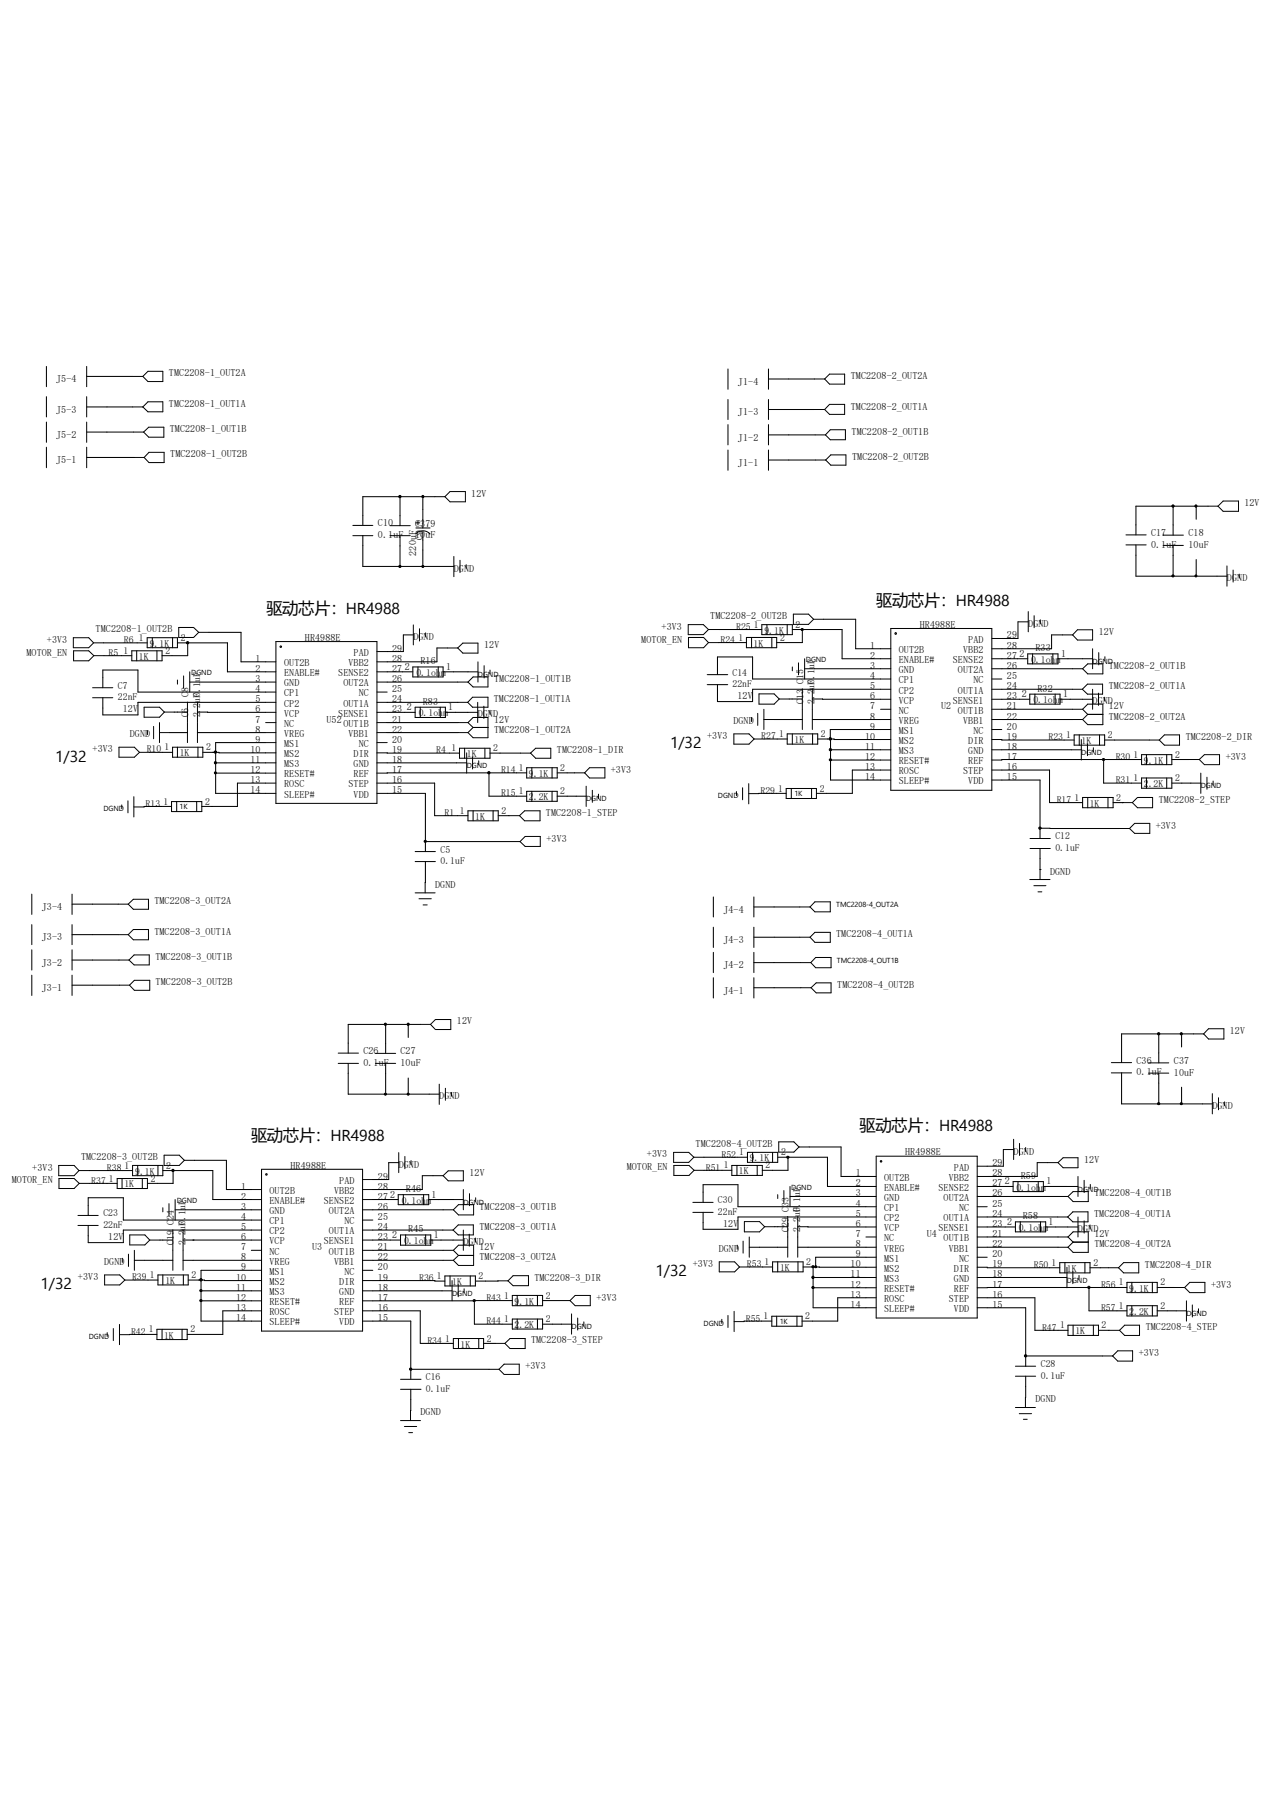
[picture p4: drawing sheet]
<svg xmlns="http://www.w3.org/2000/svg" width="210mm" height="297mm" viewBox="0 0 210 297" stroke-linecap="round" stroke-linejoin="round" font-family="sans-serif">
<defs><g id="words">
<g font-size="2.7">
<text x="44" y="101.4">驱动芯片：HR4988</text>
<text x="144.7" y="100">驱动芯片：HR4988</text>
<text x="41.4" y="188.4">驱动芯片：HR4988</text>
<text x="141.9" y="186.7">驱动芯片：HR4988</text>
</g>
<g font-size="2.6">
<text x="9.1" y="125.7">1/32</text>
<text x="110.6" y="123.6">1/32</text>
<text x="6.7" y="212.9">1/32</text>
<text x="108.2" y="210.7">1/32</text>
</g>
<g font-size="1.7">
<text x="9.3" y="63.1">J5-4</text>
<text x="27.9" y="62.1">TMC2208-1_OUT2A</text>
<text x="121.8" y="63.5">J1-4</text>
<text x="140.5" y="62.6">TMC2208-2_OUT2A</text>
<text x="9.3" y="68.1">J5-3</text>
<text x="27.9" y="67.2">TMC2208-1_OUT1A</text>
<text x="28" y="71.3">TMC2208-1_OUT1B</text>
<text x="121.8" y="68.5">J1-3</text>
<text x="140.5" y="67.6">TMC2208-2_OUT1A</text>
<text x="140.6" y="71.8">TMC2208-2_OUT1B</text>
<text x="9.3" y="76.5">J5-1</text>
<text x="9.3" y="72.3">J5-2</text>
<text x="28.1" y="75.5">TMC2208-1_OUT2B</text>
<text x="121.8" y="76.9">J1-1</text>
<text x="121.8" y="72.7">J1-2</text>
<text x="140.7" y="75.9">TMC2208-2_OUT2B</text>
<text x="77.8" y="82">12V</text>
<text x="205.4" y="83.6">12V</text>
<text x="62.4" y="86.9">C10</text>
<text x="62.4" y="88.9">0.1uF</text>
<text x="68.5" y="87">C379</text>
<text x="68.5" y="88.9">10uF</text>
<text x="69.8" y="89.2" transform="rotate(-90 69.8 89.2)">C9</text>
<text x="190" y="88.5">C17</text>
<text x="196.2" y="88.5">C18</text>
<text x="68.7" y="91.7" transform="rotate(-90 68.7 91.7)">220uF</text>
<text x="74.9" y="94.4">DGND</text>
<text x="190" y="90.4">0.1uF</text>
<text x="196.2" y="90.5">10uF</text>
<text x="202.6" y="95.9">DGND</text>
<text x="7.7" y="106.1">+3V3</text>
<text x="15.8" y="104.4">TMC2208-1_OUT2B</text>
<text x="50.3" y="105.8">HR4988E</text>
<text x="64.7" y="107.6">29</text>
<text x="68.2" y="105.7">DGND</text>
<text x="79.9" y="107">12V</text>
<text x="105.9" y="106.1">MOTOR_EN</text>
<text x="109.2" y="103.9">+3V3</text>
<text x="117.3" y="102.2">TMC2208-2_OUT2B</text>
<text x="143.7" y="107.1">1</text>
<text x="148.4" y="107.8">OUT2B</text>
<text x="151.8" y="103.6">HR4988E</text>
<text x="159" y="107.8">VBB2</text>
<text x="159.9" y="106.1">PAD</text>
<text x="166.2" y="107.1">28</text>
<text x="166.2" y="105.4">29</text>
<text x="169.8" y="103.5">DGND</text>
<text x="170.9" y="107.5">R33</text>
<text x="181.4" y="104.8">12V</text>
<text x="4.4" y="108.2">MOTOR_EN</text>
<text x="42.2" y="109.3">1</text>
<text x="42.2" y="110.9">2</text>
<text x="42.2" y="112.6">3</text>
<text x="46.9" y="110">OUT2B</text>
<text x="46.9" y="111.6">ENABLE#</text>
<text x="46.9" y="113.3">GND</text>
<text x="55.8" y="111.6">SENSE2</text>
<text x="56.7" y="113.3">OUT2A</text>
<text x="57.5" y="110">VBB2</text>
<text x="58.4" y="108.3">PAD</text>
<text x="64.7" y="112.6">26</text>
<text x="64.7" y="110.9">27</text>
<text x="64.7" y="109.3">28</text>
<text x="66.8" y="110.6">2</text>
<text x="69.4" y="109.6">R16</text>
<text x="73.7" y="110.6">1</text>
<text x="81.6" y="112.6">TMC2208-1_OUT1B</text>
<text x="143.7" y="108.8">2</text>
<text x="143.7" y="110.4">3</text>
<text x="143.7" y="112.1">4</text>
<text x="143.7" y="113.8">5</text>
<text x="148.4" y="109.5">ENABLE#</text>
<text x="148.4" y="111.1">GND</text>
<text x="148.4" y="112.8">CP1</text>
<text x="157.3" y="109.5">SENSE2</text>
<text x="158.2" y="111.1">OUT2A</text>
<text x="160.7" y="112.8">NC</text>
<text x="166.2" y="113.8">24</text>
<text x="166.2" y="112.1">25</text>
<text x="166.2" y="110.4">26</text>
<text x="166.2" y="108.8">27</text>
<text x="168.3" y="108.4">2</text>
<text x="175.2" y="108.4">1</text>
<text x="183" y="113.8">TMC2208-2_OUT1A</text>
<text x="183" y="110.4">TMC2208-2_OUT1B</text>
<text x="20.3" y="117.6">12V</text>
<text x="42.2" y="114.3">4</text>
<text x="42.2" y="116">5</text>
<text x="42.2" y="117.6">6</text>
<text x="42.2" y="119.3">7</text>
<text x="46.9" y="115">CP1</text>
<text x="46.9" y="116.7">CP2</text>
<text x="46.9" y="118.3">VCP</text>
<text x="53.9" y="119.3">U52</text>
<text x="55.8" y="118.3">SENSE1</text>
<text x="56.7" y="116.7">OUT1A</text>
<text x="59.2" y="115">NC</text>
<text x="64.7" y="119.3">21</text>
<text x="64.7" y="117.6">23</text>
<text x="64.7" y="116">24</text>
<text x="64.7" y="114.3">25</text>
<text x="67.2" y="117.3">2</text>
<text x="69.8" y="116.3">R83</text>
<text x="74" y="117.3">1</text>
<text x="78.9" y="118.4">DGND</text>
<text x="81.5" y="116">TMC2208-1_OUT1A</text>
<text x="81.6" y="119.3">12V</text>
<text x="121.1" y="119.5">DGND</text>
<text x="121.8" y="115.4">12V</text>
<text x="143.7" y="115.4">6</text>
<text x="143.7" y="117.1">7</text>
<text x="143.7" y="118.8">8</text>
<text x="148.4" y="114.5">CP2</text>
<text x="148.4" y="116.2">VCP</text>
<text x="148.4" y="117.8">NC</text>
<text x="148.4" y="119.5">VREG</text>
<text x="155.4" y="117.1">U2</text>
<text x="157.3" y="116.2">SENSE1</text>
<text x="158.2" y="117.8">OUT1B</text>
<text x="158.2" y="114.5">OUT1A</text>
<text x="159" y="119.5">VBB1</text>
<text x="166.2" y="118.8">22</text>
<text x="166.2" y="117.1">21</text>
<text x="166.2" y="115.4">23</text>
<text x="168.7" y="115.1">2</text>
<text x="171.3" y="114.2">R32</text>
<text x="175.5" y="115.1">1</text>
<text x="180.4" y="116.2">DGND</text>
<text x="183" y="118.8">TMC2208-2_OUT2A</text>
<text x="183" y="117.1">12V</text>
<text x="15.3" y="124.2">+3V3</text>
<text x="21.4" y="121.6">DGND</text>
<text x="41.4" y="124.3">10</text>
<text x="41.4" y="125.9">11</text>
<text x="42.2" y="120.9">8</text>
<text x="42.2" y="122.6">9</text>
<text x="46.9" y="120">NC</text>
<text x="46.9" y="121.7">VREG</text>
<text x="46.9" y="123.3">MS1</text>
<text x="46.9" y="125">MS2</text>
<text x="56.7" y="120">OUT1B</text>
<text x="57.5" y="121.7">VBB1</text>
<text x="58.4" y="125">DIR</text>
<text x="59.2" y="123.3">NC</text>
<text x="64.7" y="125.9">18</text>
<text x="64.7" y="124.3">19</text>
<text x="64.7" y="122.6">20</text>
<text x="64.7" y="120.9">22</text>
<text x="81.6" y="120.9">TMC2208-1_OUT2A</text>
<text x="91.9" y="124.3">TMC2208-1_DIR</text>
<text x="116.8" y="122">+3V3</text>
<text x="142.8" y="122.1">10</text>
<text x="142.8" y="123.8">11</text>
<text x="142.8" y="125.5">12</text>
<text x="143.7" y="120.4">9</text>
<text x="148.4" y="121.2">MS1</text>
<text x="148.4" y="122.8">MS2</text>
<text x="148.4" y="124.5">MS3</text>
<text x="159.9" y="124.5">GND</text>
<text x="159.9" y="122.8">DIR</text>
<text x="160.7" y="121.2">NC</text>
<text x="166.2" y="125.5">17</text>
<text x="166.2" y="123.8">18</text>
<text x="166.2" y="122.1">19</text>
<text x="166.2" y="120.4">20</text>
<text x="195.7" y="122.2">TMC2208-2_DIR</text>
<text x="202.4" y="125.4">+3V3</text>
<text x="41.4" y="127.6">12</text>
<text x="41.4" y="129.3">13</text>
<text x="41.4" y="131">14</text>
<text x="46.9" y="126.7">MS3</text>
<text x="46.9" y="128.4">RESET#</text>
<text x="46.9" y="130">ROSC</text>
<text x="46.9" y="131.7">SLEEP#</text>
<text x="57.5" y="130">STEP</text>
<text x="58.4" y="131.7">VDD</text>
<text x="58.4" y="128.4">REF</text>
<text x="58.4" y="126.7">GND</text>
<text x="64.7" y="131">15</text>
<text x="64.7" y="129.3">16</text>
<text x="64.7" y="127.6">17</text>
<text x="100.8" y="127.6">+3V3</text>
<text x="142.8" y="127.1">13</text>
<text x="142.8" y="128.8">14</text>
<text x="148.4" y="126.2">RESET#</text>
<text x="148.4" y="127.8">ROSC</text>
<text x="148.4" y="129.5">SLEEP#</text>
<text x="159" y="127.8">STEP</text>
<text x="159.9" y="129.5">VDD</text>
<text x="159.9" y="126.2">REF</text>
<text x="166.2" y="128.8">15</text>
<text x="166.2" y="127.1">16</text>
<text x="90.1" y="134.7">TMC2208-1_STEP</text>
<text x="190.8" y="136.8">+3V3</text>
<text x="191.3" y="132.5">TMC2208-2_STEP</text>
<text x="90.2" y="138.9">+3V3</text>
<text x="25.5" y="149.3">TMC2208-3_OUT2A</text>
<text x="71.8" y="146.6">DGND</text>
<text x="173.4" y="144.4">DGND</text>
<text x="6.9" y="155.2">J3-3</text>
<text x="6.9" y="150.2">J3-4</text>
<text x="25.5" y="154.3">TMC2208-3_OUT1A</text>
<text x="119.4" y="155.7">J4-3</text>
<text x="119.4" y="150.7">J4-4</text>
<text x="138" y="154.7">TMC2208-4_OUT1A</text>
<text x="6.9" y="159.4">J3-2</text>
<text x="25.7" y="158.5">TMC2208-3_OUT1B</text>
<text x="119.4" y="159.9">J4-2</text>
<text x="6.9" y="163.6">J3-1</text>
<text x="25.7" y="162.6">TMC2208-3_OUT2B</text>
<text x="119.4" y="164">J4-1</text>
<text x="138.2" y="163.1">TMC2208-4_OUT2B</text>
<text x="75.4" y="169.1">12V</text>
<text x="203" y="170.7">12V</text>
<text x="60" y="174">C26</text>
<text x="60" y="176">0.1uF</text>
<text x="66.1" y="174.1">C27</text>
<text x="66.1" y="176">10uF</text>
<text x="187.6" y="175.6">C36</text>
<text x="187.6" y="177.5">0.1uF</text>
<text x="193.8" y="175.6">C37</text>
<text x="193.8" y="177.6">10uF</text>
<text x="72.5" y="181.5">DGND</text>
<text x="200.2" y="183">DGND</text>
<text x="13.4" y="191.6">TMC2208-3_OUT2B</text>
<text x="106.8" y="191.1">+3V3</text>
<text x="114.9" y="189.4">TMC2208-4_OUT2B</text>
<text x="149.4" y="190.8">HR4988E</text>
<text x="167.3" y="190.6">DGND</text>
<text x="179" y="191.9">12V</text>
<text x="1.9" y="195.4">MOTOR_EN</text>
<text x="5.3" y="193.3">+3V3</text>
<text x="39.8" y="196.4">1</text>
<text x="44.5" y="197.1">OUT2B</text>
<text x="48" y="192.9">HR4988E</text>
<text x="55.2" y="197.1">VBB2</text>
<text x="56" y="195.5">PAD</text>
<text x="62.4" y="196.4">28</text>
<text x="62.4" y="194.7">29</text>
<text x="64.4" y="197.7">2</text>
<text x="65.8" y="192.8">DGND</text>
<text x="67" y="196.8">R46</text>
<text x="71.2" y="197.7">1</text>
<text x="77.5" y="194.1">12V</text>
<text x="103.5" y="193.2">MOTOR_EN</text>
<text x="141.3" y="194.2">1</text>
<text x="141.3" y="195.9">2</text>
<text x="141.3" y="197.5">3</text>
<text x="146" y="194.9">OUT2B</text>
<text x="146" y="196.6">ENABLE#</text>
<text x="154.9" y="196.6">SENSE2</text>
<text x="156.6" y="194.9">VBB2</text>
<text x="157.5" y="193.3">PAD</text>
<text x="163.8" y="197.5">26</text>
<text x="163.8" y="195.9">27</text>
<text x="163.8" y="194.2">28</text>
<text x="163.8" y="192.5">29</text>
<text x="165.9" y="195.5">2</text>
<text x="168.5" y="194.6">R59</text>
<text x="172.8" y="195.5">1</text>
<text x="180.7" y="197.5">TMC2208-4_OUT1B</text>
<text x="39.8" y="198">2</text>
<text x="39.8" y="199.7">3</text>
<text x="39.8" y="201.4">4</text>
<text x="39.8" y="203.1">5</text>
<text x="44.5" y="198.8">ENABLE#</text>
<text x="44.5" y="200.4">GND</text>
<text x="44.5" y="202.1">CP1</text>
<text x="44.5" y="203.8">CP2</text>
<text x="53.5" y="198.8">SENSE2</text>
<text x="54.3" y="203.8">OUT1A</text>
<text x="54.3" y="200.4">OUT2A</text>
<text x="56.9" y="202.1">NC</text>
<text x="62.4" y="203.1">24</text>
<text x="62.4" y="201.4">25</text>
<text x="62.4" y="199.7">26</text>
<text x="62.4" y="198">27</text>
<text x="67.4" y="203.5">R45</text>
<text x="79.2" y="203.1">TMC2208-3_OUT1A</text>
<text x="79.2" y="199.7">TMC2208-3_OUT1B</text>
<text x="119.4" y="202.5">12V</text>
<text x="141.3" y="199.2">4</text>
<text x="141.3" y="200.9">5</text>
<text x="141.3" y="202.6">6</text>
<text x="146" y="198.2">GND</text>
<text x="146" y="199.9">CP1</text>
<text x="146" y="201.6">CP2</text>
<text x="146" y="203.3">VCP</text>
<text x="154.9" y="203.3">SENSE1</text>
<text x="155.8" y="201.6">OUT1A</text>
<text x="155.8" y="198.2">OUT2A</text>
<text x="158.3" y="199.9">NC</text>
<text x="163.8" y="202.6">23</text>
<text x="163.8" y="200.9">24</text>
<text x="163.8" y="199.2">25</text>
<text x="166.3" y="202.2">2</text>
<text x="168.9" y="201.3">R58</text>
<text x="173.1" y="202.2">1</text>
<text x="178" y="203.4">DGND</text>
<text x="180.6" y="200.9">TMC2208-4_OUT1A</text>
<text x="17.2" y="208.8">DGND</text>
<text x="17.9" y="204.7">12V</text>
<text x="39.8" y="204.7">6</text>
<text x="39.8" y="206.4">7</text>
<text x="39.8" y="208.1">8</text>
<text x="39.8" y="209.7">9</text>
<text x="44.5" y="205.4">VCP</text>
<text x="44.5" y="207.1">NC</text>
<text x="44.5" y="208.8">VREG</text>
<text x="51.5" y="206.4">U3</text>
<text x="53.5" y="205.4">SENSE1</text>
<text x="54.3" y="207.1">OUT1B</text>
<text x="55.2" y="208.8">VBB1</text>
<text x="62.4" y="209.7">20</text>
<text x="62.4" y="208.1">22</text>
<text x="62.4" y="206.4">21</text>
<text x="62.4" y="204.7">23</text>
<text x="64.8" y="204.4">2</text>
<text x="71.6" y="204.4">1</text>
<text x="76.5" y="205.6">DGND</text>
<text x="79.2" y="208.1">TMC2208-3_OUT2A</text>
<text x="79.2" y="206.4">12V</text>
<text x="114.4" y="209.2">+3V3</text>
<text x="118.7" y="206.6">DGND</text>
<text x="140.4" y="209.2">10</text>
<text x="141.3" y="204.2">7</text>
<text x="141.3" y="205.9">8</text>
<text x="141.3" y="207.6">9</text>
<text x="146" y="204.9">NC</text>
<text x="146" y="206.6">VREG</text>
<text x="146" y="208.3">MS1</text>
<text x="146" y="209.9">MS2</text>
<text x="153" y="204.2">U4</text>
<text x="155.8" y="204.9">OUT1B</text>
<text x="156.6" y="206.6">VBB1</text>
<text x="157.5" y="209.9">DIR</text>
<text x="158.3" y="208.3">NC</text>
<text x="163.8" y="209.2">19</text>
<text x="163.8" y="207.6">20</text>
<text x="163.8" y="205.9">22</text>
<text x="163.8" y="204.2">21</text>
<text x="180.7" y="205.9">TMC2208-4_OUT2A</text>
<text x="180.7" y="204.2">12V</text>
<text x="189" y="209.3">TMC2208-4_DIR</text>
<text x="12.9" y="211.3">+3V3</text>
<text x="39" y="211.4">10</text>
<text x="39" y="213.1">11</text>
<text x="39" y="214.8">12</text>
<text x="44.5" y="210.4">MS1</text>
<text x="44.5" y="212.1">MS2</text>
<text x="44.5" y="213.8">MS3</text>
<text x="44.5" y="215.5">RESET#</text>
<text x="56" y="215.5">REF</text>
<text x="56" y="213.8">GND</text>
<text x="56" y="212.1">DIR</text>
<text x="56.9" y="210.4">NC</text>
<text x="62.4" y="214.8">17</text>
<text x="62.4" y="213.1">18</text>
<text x="62.4" y="211.4">19</text>
<text x="88.2" y="211.5">TMC2208-3_DIR</text>
<text x="98.5" y="214.7">+3V3</text>
<text x="140.4" y="210.9">11</text>
<text x="140.4" y="212.6">12</text>
<text x="140.4" y="214.2">13</text>
<text x="140.4" y="215.9">14</text>
<text x="146" y="211.6">MS3</text>
<text x="146" y="213.3">RESET#</text>
<text x="146" y="215">ROSC</text>
<text x="156.6" y="215">STEP</text>
<text x="157.5" y="213.3">REF</text>
<text x="157.5" y="211.6">GND</text>
<text x="163.8" y="215.9">15</text>
<text x="163.8" y="214.2">16</text>
<text x="163.8" y="212.6">17</text>
<text x="163.8" y="210.9">18</text>
<text x="199.9" y="212.6">+3V3</text>
<text x="39" y="216.4">13</text>
<text x="39" y="218.1">14</text>
<text x="44.5" y="217.1">ROSC</text>
<text x="44.5" y="218.8">SLEEP#</text>
<text x="55.2" y="217.1">STEP</text>
<text x="56" y="218.8">VDD</text>
<text x="62.4" y="218.1">15</text>
<text x="62.4" y="216.4">16</text>
<text x="87.7" y="221.8">TMC2208-3_STEP</text>
<text x="146" y="216.6">SLEEP#</text>
<text x="157.5" y="216.6">VDD</text>
<text x="189.1" y="219.6">TMC2208-4_STEP</text>
<text x="86.7" y="226.1">+3V3</text>
<text x="188" y="223.9">+3V3</text>
<text x="69.4" y="233.7">DGND</text>
<text x="170.9" y="231.5">DGND</text>
</g>
<g font-size="1.6">
<text x="20.4" y="107.9">1</text>
<text x="20.4" y="106.2">R6</text>
<text x="22.9" y="105.8">1</text>
<text x="24.7" y="106.8">9.1K</text>
<text x="27.3" y="107.9">2</text>
<text x="29.8" y="105.8">2</text>
<text x="119" y="106.1">R24</text>
<text x="121.5" y="104">R25</text>
<text x="121.9" y="105.7">1</text>
<text x="124.4" y="106.8">1K</text>
<text x="124.5" y="103.6">1</text>
<text x="126.2" y="104.6">9.1K</text>
<text x="128.8" y="105.7">2</text>
<text x="131.3" y="103.6">2</text>
<text x="17.9" y="108.3">R5</text>
<text x="19.5" y="113.7">C7</text>
<text x="22.9" y="108.9">1K</text>
<text x="68.7" y="111.6">0.1ohm</text>
<text x="120.9" y="111.5">C14</text>
<text x="120.9" y="113.4">22nF</text>
<text x="132.6" y="112.9" transform="rotate(-90 132.6 112.9)">C</text>
<text x="132.6" y="112.1" transform="rotate(-90 132.6 112.1)">15</text>
<text x="134.5" y="112.1" transform="rotate(-90 134.5 112.1)">.1uF</text>
<text x="170.2" y="109.4">0.1ohm</text>
<text x="19.5" y="115.6">22nF</text>
<text x="31.1" y="118.4" transform="rotate(-90 31.1 118.4)">C6</text>
<text x="31.1" y="115.1" transform="rotate(-90 31.1 115.1)">C</text>
<text x="31.1" y="114.3" transform="rotate(-90 31.1 114.3)">8</text>
<text x="33" y="118.4" transform="rotate(-90 33 118.4)">2.2uF0</text>
<text x="33" y="114.3" transform="rotate(-90 33 114.3)">.1uF</text>
<text x="69.1" y="118.3">0.1ohm</text>
<text x="132.6" y="116.2" transform="rotate(-90 132.6 116.2)">C13</text>
<text x="134.5" y="116.2" transform="rotate(-90 134.5 116.2)">2.2uF0</text>
<text x="170.6" y="116.1">0.1ohm</text>
<text x="24.2" y="124.2">R10</text>
<text x="27.1" y="123.9">1</text>
<text x="29.7" y="124.9">1K</text>
<text x="34" y="123.9">2</text>
<text x="72" y="124.4">R4</text>
<text x="74.5" y="124">1</text>
<text x="77.1" y="125">1K</text>
<text x="81.4" y="124">2</text>
<text x="125.7" y="122">R27</text>
<text x="128.7" y="121.7">1</text>
<text x="131.2" y="122.7">1K</text>
<text x="135.5" y="121.7">2</text>
<text x="173.1" y="122.2">R23</text>
<text x="176" y="121.8">1</text>
<text x="178.6" y="122.9">1K</text>
<text x="182.9" y="121.8">2</text>
<text x="184.2" y="125.5">R30</text>
<text x="187.1" y="125.1">1</text>
<text x="194" y="125.1">2</text>
<text x="82.7" y="127.6">R14</text>
<text x="82.7" y="131.5">R15</text>
<text x="85.6" y="127.3">1</text>
<text x="85.6" y="131.1">1</text>
<text x="87.3" y="128.3">9.1K</text>
<text x="92.5" y="127.3">2</text>
<text x="92.5" y="131.1">2</text>
<text x="125.6" y="131">R29</text>
<text x="128.5" y="130.7">1</text>
<text x="135.3" y="130.7">2</text>
<text x="184.2" y="129.3">R31</text>
<text x="187.1" y="128.9">1</text>
<text x="188.8" y="126.1">9.1K</text>
<text x="188.8" y="130">2.2K</text>
<text x="194" y="128.9">2</text>
<text x="24" y="133.2">R13</text>
<text x="27" y="132.8">1</text>
<text x="33.9" y="132.8">2</text>
<text x="73.4" y="134.7">R1</text>
<text x="75.9" y="134.3">1</text>
<text x="78.4" y="135.3">1K</text>
<text x="82.8" y="134.3">2</text>
<text x="87.3" y="132.1">2.2K</text>
<text x="174.5" y="132.5">R17</text>
<text x="177.4" y="132.2">1</text>
<text x="179.9" y="133.2">1K</text>
<text x="184.3" y="132.2">2</text>
<text x="72.7" y="140.8">C5</text>
<text x="72.7" y="142.7">0.1uF</text>
<text x="174.2" y="138.6">C12</text>
<text x="174.2" y="140.5">0.1uF</text>
<text x="119.1" y="191.1">R52</text>
<text x="122" y="190.8">1</text>
<text x="123.8" y="191.7">9.1K</text>
<text x="128.9" y="190.8">2</text>
<text x="15.1" y="195.4">R37</text>
<text x="17.7" y="193.3">R38</text>
<text x="18" y="195.1">1</text>
<text x="20.5" y="196">1K</text>
<text x="20.6" y="192.9">1</text>
<text x="22.3" y="193.9">9.1K</text>
<text x="24.9" y="195.1">2</text>
<text x="27.4" y="192.9">2</text>
<text x="116.5" y="193.3">R51</text>
<text x="119.5" y="192.9">1</text>
<text x="122" y="193.9">1K</text>
<text x="126.4" y="192.9">2</text>
<text x="167.8" y="196.6">0.1ohm</text>
<text x="17.1" y="200.8">C23</text>
<text x="17.1" y="202.7">22nF</text>
<text x="28.7" y="202.2" transform="rotate(-90 28.7 202.2)">C</text>
<text x="28.7" y="201.4" transform="rotate(-90 28.7 201.4)">24</text>
<text x="30.6" y="201.4" transform="rotate(-90 30.6 201.4)">.1uF</text>
<text x="66.3" y="198.7">0.1ohm</text>
<text x="118.5" y="198.7">C30</text>
<text x="118.5" y="200.5">22nF</text>
<text x="130.2" y="203.4" transform="rotate(-90 130.2 203.4)">C29</text>
<text x="130.2" y="200" transform="rotate(-90 130.2 200)">C</text>
<text x="130.2" y="199.2" transform="rotate(-90 130.2 199.2)">33</text>
<text x="132.1" y="203.4" transform="rotate(-90 132.1 203.4)">2.2uF0</text>
<text x="132.1" y="199.2" transform="rotate(-90 132.1 199.2)">.1uF</text>
<text x="168.2" y="203.2">0.1ohm</text>
<text x="28.7" y="205.6" transform="rotate(-90 28.7 205.6)">C19</text>
<text x="30.6" y="205.6" transform="rotate(-90 30.6 205.6)">2.2uF0</text>
<text x="66.7" y="205.4">0.1ohm</text>
<text x="123.3" y="209.2">R53</text>
<text x="126.2" y="208.8">1</text>
<text x="128.8" y="209.8">1K</text>
<text x="133.1" y="208.8">2</text>
<text x="170.7" y="209.3">R50</text>
<text x="173.6" y="209">1</text>
<text x="176.1" y="210">1K</text>
<text x="180.5" y="209">2</text>
<text x="21.8" y="211.3">R39</text>
<text x="24.7" y="211">1</text>
<text x="27.3" y="212">1K</text>
<text x="31.6" y="211">2</text>
<text x="69.2" y="211.5">R36</text>
<text x="72.1" y="211.1">1</text>
<text x="74.7" y="212.2">1K</text>
<text x="79" y="211.1">2</text>
<text x="80.3" y="214.8">R43</text>
<text x="83.2" y="214.4">1</text>
<text x="85" y="215.4">9.1K</text>
<text x="90.1" y="214.4">2</text>
<text x="181.8" y="212.6">R56</text>
<text x="184.7" y="212.2">1</text>
<text x="186.4" y="213.2">9.1K</text>
<text x="191.6" y="212.2">2</text>
<text x="21.6" y="220.3">R42</text>
<text x="24.6" y="220">1</text>
<text x="27.1" y="221">1K</text>
<text x="31.5" y="220">2</text>
<text x="70.6" y="221.8">R34</text>
<text x="73.5" y="221.5">1</text>
<text x="80.3" y="218.6">R44</text>
<text x="80.4" y="221.5">2</text>
<text x="83.2" y="218.2">1</text>
<text x="85" y="219.3">2.2K</text>
<text x="90.1" y="218.2">2</text>
<text x="123.1" y="218.2">R55</text>
<text x="126.1" y="217.8">1</text>
<text x="132.9" y="217.8">2</text>
<text x="172" y="219.7">R47</text>
<text x="175" y="219.3">1</text>
<text x="177.5" y="220.3">1K</text>
<text x="181.8" y="216.5">R57</text>
<text x="181.9" y="219.3">2</text>
<text x="184.7" y="216.1">1</text>
<text x="186.4" y="217.1">2.2K</text>
<text x="191.6" y="216.1">2</text>
<text x="70.3" y="227.9">C16</text>
<text x="76" y="222.5">1K</text>
<text x="171.8" y="225.7">C28</text>
<text x="171.8" y="227.6">0.1uF</text>
<text x="70.3" y="229.8">0.1uF</text>
</g>
<g font-size="1.2">
<text x="31.6" y="111.5">DGND</text>
<text x="78.9" y="111.8">DGND</text>
<text x="133.1" y="109.3">DGND</text>
<text x="180.4" y="109.6">DGND</text>
<text x="178.5" y="124.6">DGND</text>
<text x="77" y="126.8">DGND</text>
<text x="118.5" y="131.7">DGND</text>
<text x="131.1" y="131.4">1K</text>
<text x="198.2" y="130.1">DGND</text>
<text x="17.1" y="133.9">DGND</text>
<text x="29.6" y="133.6">1K</text>
<text x="96.8" y="132.3">DGND</text>
<text x="138" y="149.7">TMC2208-4_OUT2A</text>
<text x="138.2" y="158.9">TMC2208-4_OUT1B</text>
<text x="130.6" y="196.4">DGND</text>
<text x="178" y="196.7">DGND</text>
<text x="29.2" y="198.6">DGND</text>
<text x="76.5" y="198.9">DGND</text>
<text x="74.6" y="213.9">DGND</text>
<text x="176.1" y="211.8">DGND</text>
<text x="14.6" y="221">DGND</text>
<text x="94.4" y="219.4">DGND</text>
<text x="116.2" y="218.9">DGND</text>
<text x="128.7" y="218.5">1K</text>
<text x="195.9" y="217.3">DGND</text>
</g>
</g></defs>
<g fill="none" stroke="#000" stroke-width=".17">
<path d="M7.7 60.5v3.3M7.7 65.5v3.3M7.7 69.7v3.3M7.7 73.8v3.4M14.3 60.5v3.3M14.3 65.5v3.3M14.3 69.7v3.3M14.3 73.8v3.4M14.3 75.5h9.5M14.3 71.3h9.4M14.3 67.2h9.3M14.3 62.1h9.3"/>
<path d="M23.6 67.2l.8-.9h2.5v1.7h-2.5zM23.7 71.3l.9-.8h2.5v1.7h-2.5zM24.4 61.3h2.5v1.7h-2.5l-.8-.9zM24.6 74.7h2.5v1.7h-2.5l-.8-.9zM120.2 60.9v3.4M120.2 66v3.3M120.2 70.1v3.3M120.2 74.3v3.3M126.9 60.9v3.4M126.9 66v3.3M126.9 70.1v3.3M126.9 74.3v3.3"/>
<path d="M126.9 75.9h9.4M126.9 71.8h9.4M126.9 67.6h9.2M126.9 62.6h9.2M136.1 62.6l.8-.8h2.5v1.6h-2.5zM136.9 66.8h2.5v1.6h-2.5l-.8-.8zM137.1 71h2.5v1.6h-2.5l-.8-.8zM137.2 75.1h2.5v1.7h-2.5l-.9-.9zM58.3 86.7h3.3M58.3 88.4h3.3M59.9 88.4v5.1h15M64.4 88.4h3.3"/>
<path d="M64.4 86.8h3.3M66 82v4.8M66 88.4v5.1M68.6 88.1a1.55 1.55 0 0 1 2.4 .1M68.7 87.2h2.3M68.7 86.3h.6M69 86v.7M69.8 82v5.2M69.8 87.8v5.7M73.4 82h-13.5v4.7M73.4 82l.9-.8h2.5v1.6h-2.5zM74.9 91.9v3.3"/>
<path d="M75.9 92.5v2M77 93.2v.7M185.9 88.3h3.3M185.9 90h3.3M187.5 90v5.1h15.1M192 88.3h3.4M192 90h3.4M193.7 83.6v4.7M193.7 90v5.1M197.5 83.6v2.1M197.5 92.4v2.7M201.1 83.6h-13.6v4.7"/>
<path d="M201.1 83.6l.8-.9h2.6v1.7h-2.6zM202.6 93.4v3.4M203.6 94.1v2M204.6 94.8v.6M12.1 105.3h2.5l.9 .8-.9 .8h-2.5zM12.1 107.4h2.5l.9 .8-.9 .9h-2.5zM15.3 113.5h3.3M15.3 115.2h3.3M15.5 106.1h8.8M15.5 108.2h6.3M17 113.5v-2.9h5.8v3.7h22.8M17 115.2v2.8h5.8v-2h22.8"/>
<path d="M21.8 107.4h5v1.7h-5zM22.6 107.4v1.7M23.8 116.8h2.5l.8 .8-.8 .8h-2.5zM24.3 105.3h5v1.6h-5zM25.1 105.3v1.6M25.4 119.9v2.1M25.9 107.4v1.7M26.3 119.3v3.3M27.1 117.6h3.8M28.5 105.3v1.6M29.3 112.3v.6M29.3 106.1h8.2v4.8h8.1"/>
<path d="M29.5 103.6h2.5l.8 .8-.8 .8h-2.5zM30.3 111.6v2M30.9 115.9v3.4M30.9 119.3v3.3M31 106.1h.1M31 106.1v2.1h-4.2M31.3 112.6h14.3M31.3 110.9v3.4M32.6 115.9v3.4M32.6 119.3v3.3M32.6 117.6h13M32.8 104.4h7v4.9h5.8"/>
<path d="M43.9 119.3h1.7M45.6 105.9h16.6v26.7h-16.6zM62.2 117.6h6.3M62.2 110.9h6M62.2 112.6h15.1M62.2 114.3h1.7M62.2 116h15M62.2 119.3h15.1M68.2 110.1h5v1.7h-5zM68.2 104.8h-1.6v2.8h-4.4M68.2 103.2v3.3M68.5 116.8h5v1.6h-5z"/>
<path d="M69 110.1v1.7M69.3 103.8v2M69.4 116.8v1.6M70.3 104.5v.7M72.3 110.1v1.7M72.7 116.8v1.6M73.2 110.9h5.7M73.5 117.6h5.4M75.6 107h-3.5v2.3h-9.9M75.6 107l.8-.8h2.5v1.6h-2.5zM77.3 119.3l.8-.9h2.5v3.4h-2.5l-.8-.9M77.3 119.3l.8 .8"/>
<path d="M78 115.1h2.6v1.7h-2.6l-.8-.8zM78.1 111.8h2.5v1.6h-2.5l-.8-.8zM78.9 116v3.3M78.9 109.3v3.3M79.9 116.6v2M79.9 109.9v2M80.9 110.6v.7M80.9 117.3v.6M113.6 103.1h2.5l.9 .8-.9 .9h-2.5zM113.7 105.2h2.5l.8 .9-.8 .8h-2.5zM116.8 111.4h3.3M116.8 113h3.3"/>
<path d="M117 106.1h6.2M117 103.9h8.8M118.4 111.4v-2.9h5.8v3.6h22.9M118.4 113v2.8h5.8v-2h22.9M123.2 105.2h5v1.7h-5zM124.1 105.2v1.7M124.1 118.4v.7M125.1 117.8v2M125.3 114.6h2.5l.9 .8-.9 .8h-2.5zM125.8 103.1h5v1.7h-5zM126.1 118.8h6.4M126.1 117.1v3.3"/>
<path d="M126.6 103.1v1.7M127.4 105.2v1.7M128.7 115.4h3.8M130 103.1v1.7M130.8 110.1v.6M130.8 103.9h8.2v4.9h8.1M131 101.4h2.5l.8 .8-.8 .9h-2.5zM131.8 109.4v2M132.5 103.9h.1M132.5 103.9v2.2h-4.3M132.5 113.7v6.7M132.8 110.4h14.3"/>
<path d="M132.8 108.8v3.3M134.1 113.7v6.7M134.1 118.8h13M134.1 115.4h13M134.3 102.2h7v4.9h5.8M145.4 117.1h1.7M147.1 103.8h16.6v26.7h-16.6zM163.7 118.8h15M163.7 115.4h6.3M163.7 108.8h6M163.7 110.4h15M163.7 112.1h1.7"/>
<path d="M163.7 113.8h15M163.7 117.1h15M169.7 107.9h5v1.7h-5zM169.8 102.7h-1.7v2.7h-4.4M169.8 101v3.3M170 114.6h5v1.6h-5zM170.5 107.9v1.7M170.7 101.6v2M170.9 114.6v1.6M171.7 102.3v.7M173.8 107.9v1.7M174.2 114.6v1.6"/>
<path d="M174.7 108.8h5.7M175 115.4h5.4M177.1 104.8h-3.5v2.3h-9.9M177.9 104h2.5v1.7h-2.5l-.8-.9zM178.7 113.8l.8-.9h2.5v1.7h-2.5zM178.7 117.1l.9-.9h2.5v3.4h-2.5l-.9-.8M178.7 110.4l.9-.8h2.5v1.7h-2.5zM178.7 117.1l.9 .8M179.6 117.9h2.5M179.6 117.9l-.9 .9M180.4 107.1v3.3M180.4 113.8v3.3"/>
<path d="M181.4 114.4v2.1M181.4 107.7v2.1M182.4 115.1v.6M182.4 108.4v.7M19.6 123.4h2.6l.8 .8-.8 .8h-2.6zM20.1 132.9v.6M21.1 132.2v2M22.1 131.5v3.4M23 124.2h5.5M24.3 120.6v.7M26.3 120.9h4.6M28.3 132.3h5v1.7h-5z"/>
<path d="M28.3 133.1l-6.2 .1M28.5 123.4h5v1.6h-5zM29.2 132.3v1.7M29.3 123.4v1.6M32.5 132.3v1.7M32.6 120.9h13M32.7 123.4v1.6M33.5 124.2l12.1 .1M35.1 124.2h.1M35.6 124.2h.1M35.6 125.9h10M35.6 127.6h10"/>
<path d="M45.6 129.3h-6.4v3.8h-5.9M45.6 122.6h-10v8.4h10M62.2 129.3h9.6v5.4h5.5M62.2 131h8v9.6M62.2 120.9h15.1M62.2 124.3h13.7M62.2 122.6h1.7M62.2 125.9h14.8M70.2 138.9h.1M70.2 138.9h15.7M75.9 123.5h5v1.7h-5zM76.7 123.5v1.7"/>
<path d="M77 124.3v3.3M77.3 133.9h5v1.6h-5zM78 125v2M78.1 133.9v1.6M78.1 120.1h2.5M78.1 120.1l-.8 .8M79 125.6v.7M80.1 123.5v1.7M80.7 127.6v3.8h6.3M80.9 124.3h6.7M81.4 133.9v1.6M82.3 134.7h3.5"/>
<path d="M85.8 134.7l.8-.8h2.6v1.6h-2.6zM86.7 138.1h2.5v1.6h-2.5l-.8-.8zM87 126.7h5v1.7h-5zM87 130.6h5v1.7h-5zM87 127.6h-24.8M87.6 124.3l.8-.8h2.5v1.7h-2.5zM87.8 126.7v1.7M87.8 130.6v1.7M91.1 126.7v1.7M91.1 130.6v1.7M92 127.6h4.5M92 131.4h4.8"/>
<path d="M96.8 129.8v3.3M97.3 126.7h2.6v1.7h-2.6l-.8-.8zM97.8 130.5v2M98.8 131.1v.7M121.2 121.2h2.5l.8 .8-.8 .9h-2.5zM121.6 130.7v.7M122.6 130v2M123.6 129.4v3.3M124.5 122h5.5M129.8 130.2h5v1.6h-5zM129.8 131h-6.2M130 121.2h5v1.7h-5z"/>
<path d="M130.6 130.2v1.6M130.8 121.2v1.7M134 130.2v1.6M134.2 121.2v1.7M135 122l12.1 .1M137.1 122h.1M137.1 123.8h10M137.1 125.5h10M137.1 122v6.8h10M147.1 127.1h-6.4v3.9h-5.9M147.1 120.4h-10v1.6M163.7 127.1h9.6v5.4h5.4"/>
<path d="M163.7 128.8h8v9.6M163.7 122.1l13.6 .1M163.7 120.4h1.7M163.7 123.8h14.8M170.1 138.4h3.3M171.7 136.7h.1M171.7 136.7l14.8 .1M177.3 121.3h5.1v1.7h-5.1zM178.2 121.3v1.7M178.5 122.1v3.4M178.7 131.7h5.1v1.6h-5.1zM179.5 122.8v2"/>
<path d="M179.6 131.7v1.6M180.5 123.4v.7M181.5 121.3v1.7M182.2 125.4v3.9h6.3M182.4 122.2h9M182.9 131.7v1.6M183.8 132.5h3.1M186.5 136.8l.8-.9h2.5v1.7h-2.5zM186.9 132.5l.9-.8h2.5v1.6h-2.5zM188.5 128.4h5v1.7h-5zM188.5 124.6h5v1.6h-5zM188.5 125.4l-24.8 .1"/>
<path d="M189.3 124.6v1.6M189.3 128.4v1.7M192.2 121.3h2.5v1.7h-2.5l-.8-.8zM192.6 124.6v1.6M192.6 128.4v1.7M193.5 125.4h4.5M193.5 129.3h4.7M198 125.4l.8-.8h2.5v1.6h-2.5zM198.2 127.6v3.4M199.3 128.3v2M200.3 128.9v.7M5.2 147.6v3.4"/>
<path d="M5.2 152.7v3.3M5.2 156.8v3.3M11.9 147.6v3.4M11.9 152.7v3.3M11.9 156.8v3.3M11.9 158.5h9.4M11.9 154.3h9.3M11.9 149.3h9.3M21.2 149.3l.8-.8h2.5v1.6h-2.5zM22 153.5h2.5v1.7h-2.5l-.8-.9zM22.1 157.6h2.5v1.7h-2.5l-.8-.8zM68.5 140.6h3.4"/>
<path d="M68.5 142.2h3.4M68.5 147.4h3.3M69.2 148.4h2M69.8 149.4h.7M70.2 142.2v5.2M117.8 148.1v3.3M117.8 153.1v3.3M117.8 157.2v3.4M124.5 148.1v3.3M124.5 153.1v3.3M124.5 157.2v3.4M124.5 158.9h9.4"/>
<path d="M124.5 154.7h9.2M124.5 149.7h9.2M134.5 153.9h2.6v1.7h-2.6l-.8-.9zM134.5 148.9h2.6v1.6h-2.6l-.8-.8zM134.7 158.1h2.5v1.7h-2.5l-.8-.9zM170 145.2h3.4M170.1 140.1h3.3M170.7 146.2h2M171.4 147.2h.6M171.7 143.6h.1M171.7 140.1v5.1M5.2 161v3.3"/>
<path d="M11.9 161v3.3M11.9 162.6h9.5M21.4 162.6l.8-.8h2.5v1.7h-2.5zM55.8 173.9h3.4M55.8 175.6h3.4M57.5 175.6v5h15M62 175.6h3.3M62 173.9h3.3M63.7 169.1v4.8M63.7 175.6v5M67.4 169.1v2.2M67.4 178v2.6"/>
<path d="M71.1 169.1h-13.6v4.8M71.9 168.3h2.5v1.7h-2.5l-.8-.9zM72.5 179v3.3M73.5 179.7v2M117.8 161.4v3.4M124.5 161.4v3.4M124.5 163.1h9.4M133.9 163.1l.8-.8h2.5v1.6h-2.5zM183.5 175.4h3.3M183.5 177.1h3.3M185.2 177.1v5.1h15M189.6 175.5h3.4"/>
<path d="M189.6 177.2h3.4M191.3 170.7v4.8M191.3 177.2v5M195.1 170.7v2.1M195.1 179.5v2.7M198.7 170.7h-13.5v4.7M199.5 169.8h2.6v1.7h-2.6l-.8-.8zM9.7 192.4h2.5l.8 .9-.8 .8h-2.5zM9.7 194.6h2.5l.9 .8-.9 .8h-2.5zM13 193.3h8.9M13.1 195.4h6.2M19.3 194.6h5v1.6h-5z"/>
<path d="M20.2 194.6v1.6M21.9 192.4h5v1.7h-5zM22.7 192.4v1.7M23.5 194.6v1.6M26.1 192.4v1.7M26.9 199.4v.7M26.9 193.3h8.2v4.7h8.1M27.1 190.7h2.5l.8 .9-.8 .8h-2.5zM27.9 198.7v2M28.6 193.3h.1M28.6 193.3v2.1h-4.3M28.9 199.7h14.3"/>
<path d="M28.9 198v3.4M30.4 191.6h7v4.8h5.8M43.2 193h16.7v26.8h-16.7zM59.9 198h5.8M59.9 199.7h14.9M65.7 197.2h5.1v1.7h-5.1zM65.8 191.9h-1.6v2.8h-4.3M65.8 190.3v3.3M66.6 197.2v1.7M66.8 190.9v2.1M67.9 191.6v.7M69.9 197.2v1.7"/>
<path d="M70.8 198h5.7M73.2 194.1h-3.5v2.3h-9.8M73.2 194.1l.8-.8h2.5v1.6h-2.5zM74.5 180.3v.7M74.8 199.7l.9-.8h2.5v1.7h-2.5zM76.5 196.4v3.3M77.5 197.1v2M78.5 197.7v.7M111.2 190.2h2.5l.9 .9-.9 .8h-2.5zM111.3 192.4h2.4l.9 .8-.9 .9h-2.4zM114.4 198.5h3.3M114.6 191.1h8.8"/>
<path d="M114.6 193.2h6.2M116.1 198.5v-2.9h5.7v3.6h22.9M120.8 192.4h5.1v1.7h-5.1zM121.7 192.4v1.7M123.4 190.2h5v1.7h-5zM124.2 190.2v1.7M125 192.4v1.7M127.6 190.2v1.7M128.4 197.2v.7M128.4 191.1h8.2v4.8h8.1M128.6 188.5h2.5l.8 .9-.8 .8h-2.5zM129.4 196.6v1.9"/>
<path d="M130.1 191.1h.1M130.1 191.1v2.1h-4.2M130.4 197.5h14.3M130.4 195.9v3.3M131.9 189.4h7v4.8h5.8M144.7 190.9h16.6v26.7h-16.6zM161.3 195.9h6M161.3 197.5h15M161.3 199.2h1.7M167.3 195.1h5v1.6h-5zM167.3 189.8h-1.6v2.7h-4.4M167.3 188.1v3.3"/>
<path d="M168.1 195.1v1.6M168.3 188.8v2M169.3 189.4v.7M171.4 195.1v1.6M172.3 195.9h5.7M174.7 191.9h-3.5v2.3h-9.9M174.7 191.9l.8-.8h2.5v1.7h-2.5zM176.3 197.5l.9-.8h2.5v1.7h-2.5zM178 194.2v3.3M179 194.9v2M180 195.5v.7M200.2 180.6v3.3"/>
<path d="M201.2 181.2v2M202.2 181.9v.6M12.9 200.7h3.3M12.9 202.3h3.3M14.6 200.7v-3h5.8v3.7h22.8M14.6 202.3v2.8h5.8v-2h22.8M17.3 210.5h2.5l.8 .8-.8 .8h-2.5zM18.7 219.3v2M19.7 218.7v3.3M20.2 207.7v.7M20.6 211.3h5.5M21.2 207.1v2"/>
<path d="M21.4 203.9h2.5l.8 .8-.8 .8h-2.5zM22.2 208.1h6.3M22.2 206.4v3.3M24.7 204.7h3.8M25.9 219.5h5v1.6h-5zM26.1 210.5h5v1.6h-5zM26.8 219.5v1.6M26.9 210.5v1.6M28.5 203v3.4M28.5 206.4v3.3M30.1 219.5v1.6M30.2 203v3.4"/>
<path d="M30.2 206.4v3.3M30.2 208.1h13M30.2 204.7h13M30.3 210.5v1.6M31.1 211.3l12.1 .1M31.9 204.7h.1M33.2 211.3h.1M33.2 213.1h10M33.2 214.8h10M41.5 206.4h1.7M43.2 216.4h-6.4v3.9h-5.9M43.2 209.7h-10v8.4h10"/>
<path d="M59.9 216.4h9.5v5.4h5.4M59.9 218.1h7.9v9.6M59.9 208.1h14.9M59.9 211.4l13.5 .1M59.9 204.7h6.2M59.9 201.4h1.7M59.9 203.1h14.9M59.9 206.4h14.9M59.9 209.7h1.7M59.9 213.1h14.7M59.9 214.8h18.4M66.1 203.9h5v1.7h-5z"/>
<path d="M67 203.9v1.7M70.3 203.9v1.7M71.1 204.7h5.4M73.4 210.7h5.1v1.6h-5.1zM74.3 210.7v1.6M74.6 211.4v3.4M74.8 203.1l.8-.9h2.5v1.7h-2.5zM74.8 206.4l.9-.8h2.5v3.3h-2.5l-.9-.8M74.8 206.4l.9 .9M75.6 212.1v2M75.7 207.3h2.5M75.7 207.3l-.9 .8"/>
<path d="M76.5 203.1v3.3M76.6 212.8v.6M77.5 203.8v1.9M77.6 210.7v1.6M78.5 204.4v.7M83.9 211.5h-5.4M83.9 211.5l.8-.9h2.5v1.7h-2.5zM84.6 213.9h5v1.7h-5zM84.6 217.8h5v1.6h-5zM84.6 214.7h-6.3v3.9h6.3M85.4 213.9v1.7M85.4 217.8v1.6"/>
<path d="M88.7 213.9v1.7M88.7 217.8v1.6M89.6 214.7h4.5M89.6 218.6h4.8M94.4 216.9v3.4M95 213.9h2.5v1.7h-2.5l-.9-.9zM95.4 217.6v2M96.4 218.2v.7M114.4 200.2h3.3M116.1 200.2v2.7h5.7v-2h22.9M118.7 208.3h2.6l.8 .9-.8 .8h-2.6zM119.2 217.8v.7"/>
<path d="M120.2 217.2v2M121.2 216.5v3.3M121.7 205.6v.6M122.1 209.2h5.5M122.7 204.9v2M122.9 201.7h2.5l.8 .8-.8 .9h-2.5zM123.7 205.9h6.3M123.7 204.2v3.4M126.2 202.5h3.8M127.4 217.3h5v1.6h-5zM127.4 218.1l-6.2 .1M127.6 208.3h5v1.7h-5z"/>
<path d="M128.2 217.3v1.6M128.4 208.3v1.7M130 200.8v6.8M131.6 217.3v1.6M131.7 200.8v6.8M131.7 205.9h13M131.7 202.5l13 .1M131.7 208.3v1.7M132.6 209.2h12.1M134.2 209.2h.1M134.2 210.9h10.5M134.2 212.6h10.5"/>
<path d="M134.2 209.2v6.7h10.5M134.7 209.2h.1M143 204.2h1.7M144.7 214.2h-6.4v3.9h-5.9M144.7 207.6h-10v1.6M161.3 214.2h9.6v5.4h5.4M161.3 215.9h8v9.7M161.3 205.9h15M161.3 209.2l13.7 .1M161.3 202.6h6.3M161.3 200.9h15M161.3 204.2h15"/>
<path d="M161.3 207.6h1.7M161.3 210.9h14.8M167.6 201.7h5v1.7h-5zM168.4 201.7v1.7M171.8 201.7v1.7M172.6 202.6h5.4M175 208.4h5v1.7h-5zM175.8 208.4v1.7M176.1 209.2v3.4M176.3 218.8h5.1v1.7h-5.1zM176.3 204.2l.9-.8h2.5v3.4h-2.5l-.9-.9M176.3 204.2l.9 .9"/>
<path d="M177.1 200.1h2.5v1.6h-2.5l-.8-.8zM177.1 209.9v2M177.2 218.8v1.7M177.2 205.1h2.5M177.2 205.1l-.9 .8M178 200.9v3.3M178.1 210.6v.6M179 201.5v2.1M179.1 208.4v1.7M179.8 212.6v3.8h6.3M180 202.2v.7M180 209.3h4.7"/>
<path d="M180.5 218.8v1.7M181.4 219.6h3.4M184.7 209.3l.8-.9h2.5v1.7h-2.5zM184.8 219.6l.9-.8h2.4v1.7h-2.4zM186.1 215.6h5v1.7h-5zM186.1 211.7h5v1.7h-5zM186.1 212.6h-24.8M186.9 211.7v1.7M186.9 215.6v1.7M190.2 211.7v1.7M190.2 215.6v1.7M191.1 212.6h4.5"/>
<path d="M191.1 216.4h4.8M195.9 214.8v3.3M196.4 211.7h2.5v1.7h-2.5l-.8-.8zM196.8 215.4v2M197.9 216.1v.6M17.7 220v.6M25.9 220.3h-6.2M66.1 227.7h3.4M66.1 229.4h3.4M66.1 234.5h3.3M66.8 235.5h2M67.5 236.5h.6"/>
<path d="M67.8 226.1h.1M67.8 229.4v5.1M67.8 226.1h14.6M74.8 221h5v1.6h-5zM75.7 221v1.6M79 221v1.6M79.8 221.8h3.6M83.2 225.2h2.5v1.7h-2.5l-.8-.8zM83.4 221.8l.8-.8h2.5v1.6h-2.5zM167.6 225.6h3.4M167.6 227.2h3.4M167.6 232.4h3.3"/>
<path d="M168.3 233.4h2M169 234.3h.6M169.3 223.9h.1M169.3 227.2v5.2M169.3 223.9h14.4M183.7 223.9l.8-.9h2.5v1.7h-2.5z"/>
<circle cx="66" cy="82" r=".19"/>
<circle cx="66" cy="93.5" r=".18"/>
<circle cx="69.8" cy="82" r=".18"/>
<circle cx="69.8" cy="93.5" r=".17"/>
<circle cx="193.7" cy="83.5" r=".19"/>
<circle cx="193.7" cy="95.1" r=".18"/>
<circle cx="197.4" cy="83.5" r=".18"/>
<circle cx="197.4" cy="95.1" r=".17"/>
<circle cx="31" cy="106.1" r=".19"/>
<circle cx="46.4" cy="106.8" r=".13"/>
<circle cx="132.4" cy="103.9" r=".18"/>
<circle cx="147.9" cy="104.6" r=".14"/>
<circle cx="35.5" cy="125.9" r=".18"/>
<circle cx="35.6" cy="124.2" r=".17"/>
<circle cx="35.6" cy="127.6" r=".17"/>
<circle cx="70.2" cy="138.9" r=".18"/>
<circle cx="80.7" cy="127.6" r=".19"/>
<circle cx="137.1" cy="122" r=".18"/>
<circle cx="137.1" cy="123.8" r=".19"/>
<circle cx="137.1" cy="125.4" r=".18"/>
<circle cx="171.7" cy="136.7" r=".19"/>
<circle cx="182.2" cy="125.4" r=".18"/>
<circle cx="63.6" cy="169.1" r=".18"/>
<circle cx="67.4" cy="169.1" r=".18"/>
<circle cx="191.3" cy="170.7" r=".19"/>
<circle cx="195" cy="170.7" r=".18"/>
<circle cx="28.6" cy="193.2" r=".19"/>
<circle cx="44" cy="193.9" r=".13"/>
<circle cx="63.6" cy="180.6" r=".17"/>
<circle cx="67.4" cy="180.6" r=".17"/>
<circle cx="130.1" cy="191.1" r=".18"/>
<circle cx="145.5" cy="191.7" r=".13"/>
<circle cx="191.3" cy="182.2" r=".18"/>
<circle cx="195" cy="182.2" r=".17"/>
<circle cx="33.2" cy="213.1" r=".18"/>
<circle cx="33.2" cy="214.7" r=".18"/>
<circle cx="33.2" cy="211.3" r=".18"/>
<circle cx="78.3" cy="214.7" r=".18"/>
<circle cx="134.2" cy="210.9" r=".19"/>
<circle cx="134.2" cy="212.6" r=".18"/>
<circle cx="134.2" cy="209.1" r=".18"/>
<circle cx="134.7" cy="209.1" r=".17"/>
<circle cx="179.8" cy="212.5" r=".19"/>
<circle cx="67.8" cy="226" r=".19"/>
<circle cx="169.3" cy="223.8" r=".19"/>
</g>
<g fill="#000">
<circle cx="66" cy="82" r=".19"/>
<circle cx="66" cy="93.5" r=".18"/>
<circle cx="69.8" cy="82" r=".18"/>
<circle cx="69.8" cy="93.5" r=".17"/>
<circle cx="193.7" cy="83.5" r=".19"/>
<circle cx="193.7" cy="95.1" r=".18"/>
<circle cx="197.4" cy="83.5" r=".18"/>
<circle cx="197.4" cy="95.1" r=".17"/>
<circle cx="31" cy="106.1" r=".19"/>
<circle cx="132.4" cy="103.9" r=".18"/>
<circle cx="35.5" cy="125.9" r=".18"/>
<circle cx="35.6" cy="124.2" r=".17"/>
<circle cx="35.6" cy="127.6" r=".17"/>
<circle cx="70.2" cy="138.9" r=".18"/>
<circle cx="80.7" cy="127.6" r=".19"/>
<circle cx="137.1" cy="122" r=".18"/>
<circle cx="137.1" cy="123.8" r=".19"/>
<circle cx="137.1" cy="125.4" r=".18"/>
<circle cx="171.7" cy="136.7" r=".19"/>
<circle cx="182.2" cy="125.4" r=".18"/>
<circle cx="63.6" cy="169.1" r=".18"/>
<circle cx="67.4" cy="169.1" r=".18"/>
<circle cx="191.3" cy="170.7" r=".19"/>
<circle cx="195" cy="170.7" r=".18"/>
<circle cx="28.6" cy="193.2" r=".19"/>
<circle cx="63.6" cy="180.6" r=".17"/>
<circle cx="67.4" cy="180.6" r=".17"/>
<circle cx="130.1" cy="191.1" r=".18"/>
<circle cx="191.3" cy="182.2" r=".18"/>
<circle cx="195" cy="182.2" r=".17"/>
<circle cx="33.2" cy="213.1" r=".18"/>
<circle cx="33.2" cy="214.7" r=".18"/>
<circle cx="33.2" cy="211.3" r=".18"/>
<circle cx="78.3" cy="214.7" r=".18"/>
<circle cx="134.2" cy="210.9" r=".19"/>
<circle cx="134.2" cy="212.6" r=".18"/>
<circle cx="134.2" cy="209.1" r=".18"/>
<circle cx="134.7" cy="209.1" r=".17"/>
<circle cx="179.8" cy="212.5" r=".19"/>
<circle cx="67.8" cy="226" r=".19"/>
<circle cx="169.3" cy="223.8" r=".19"/>
</g>
<use href="#words"/>
</svg>
